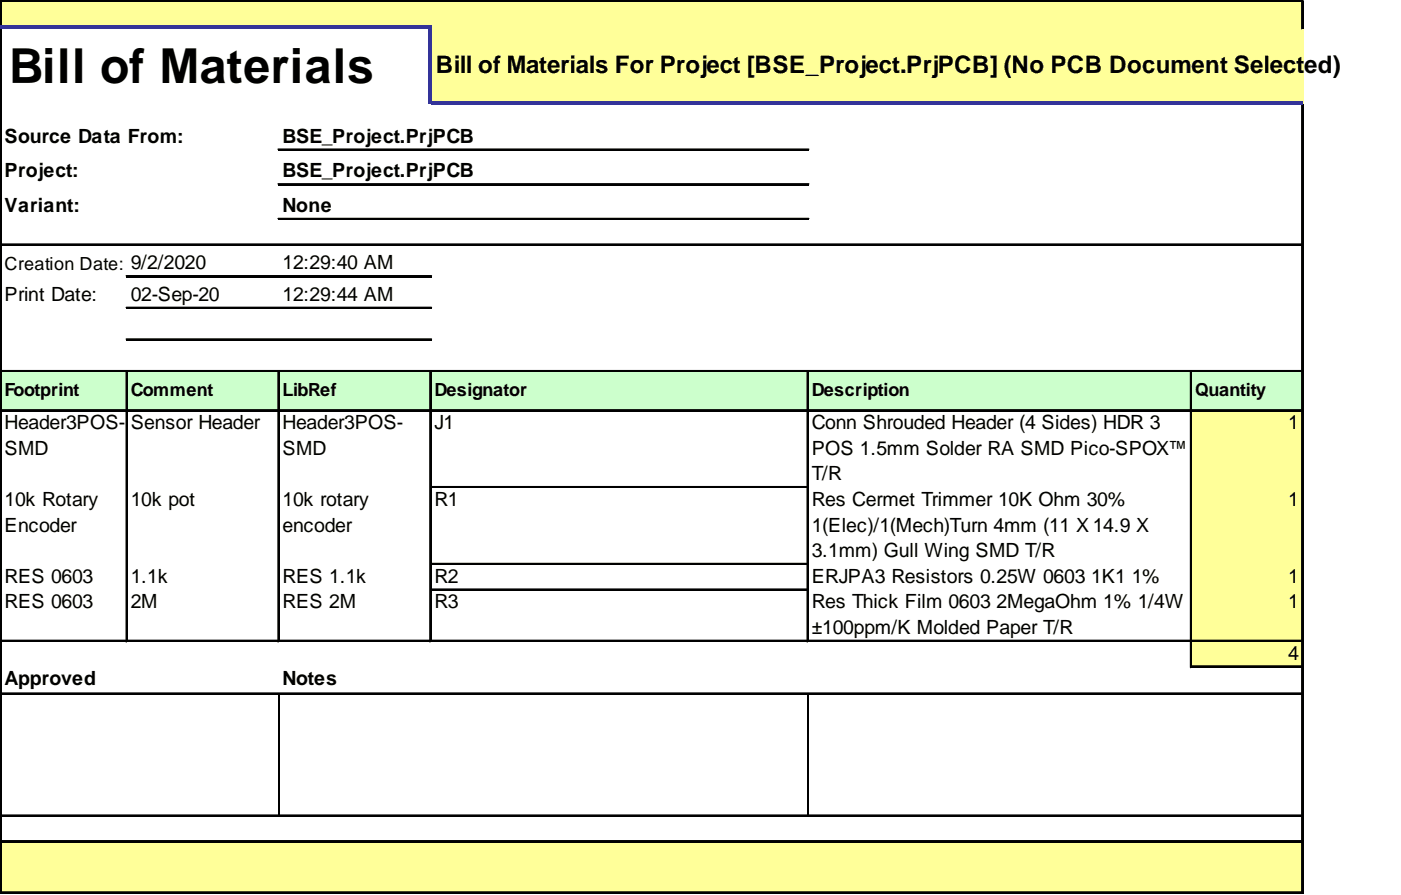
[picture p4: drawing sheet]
<svg xmlns="http://www.w3.org/2000/svg" width="216mm" height="138mm" viewBox="0 0 216 138" stroke-linecap="round" stroke-linejoin="round" font-family="sans-serif">
<defs><g id="words">
<text font-size="7.4" x="1.4" y="12.8">Bill of Materials</text>
<g font-size="3.7">
<text x="67.2" y="11.3">Bill of Materials For Project [BSE_Project.PrjPCB] (No PCB Document Select</text>
<text x="201" y="11.3">ed)</text>
</g>
<g font-size="3">
<text x=".7" y="22">Source Data From:</text>
<text x="43.6" y="22">BSE_Project.PrjPCB</text>
<text x=".7" y="27.4">Project:</text>
<text x="43.6" y="27.4">BSE_Project.PrjPCB</text>
<text x=".7" y="32.7">Variant:</text>
<text x="43.6" y="32.7">None</text>
<text x="43.6" y="41.5">12:29:40 AM</text>
<text x=".7" y="46.4">Print Date:</text>
<text x="20.2" y="46.4">02-Sep-20</text>
<text x="43.6" y="46.4">12:29:44 AM</text>
<text x=".7" y="66.1">Header3POS-</text>
<text x=".7" y="70.1">SMD</text>
<text x="20.2" y="66.1">Sensor Header</text>
<text x="43.6" y="66.1">Header3POS-</text>
<text x="43.6" y="70.1">SMD</text>
<text x="66.9" y="66.1">J1</text>
<text x="125.1" y="66.1">Conn Shrouded Header (4 Sides) HDR 3</text>
<text x="125.1" y="70.1">POS 1.5mm Solder RA SMD Pico-SPOX™</text>
<text x="198.5" y="66.1">1</text>
<text x=".7" y="78">10k Rotary</text>
<text x="20.2" y="78">10k pot</text>
<text x="43.6" y="78">10k rotary</text>
<text x="66.9" y="78">R1</text>
<text x="125.1" y="74">T/R</text>
<text x="125.1" y="78">Res Cermet Trimmer 10K Ohm 30%</text>
<text x="198.5" y="78">1</text>
<text x=".7" y="81.9">Encoder</text>
<text x="43.6" y="81.9">encoder</text>
<text x="125.1" y="81.9">1(Elec)/1(Mech)Turn 4mm (11 X 14.9 X</text>
<text x=".7" y="89.8">RES 0603</text>
<text x="20.2" y="89.8">1.1k</text>
<text x="43.6" y="89.8">RES 1.1k</text>
<text x="66.9" y="89.8">R2</text>
<text x="125.1" y="85.9">3.1mm) Gull Wing SMD T/R</text>
<text x="125.1" y="89.8">ERJPA3 Resistors 0.25W 0603</text>
<text x="168.2" y="89.8">1K1</text>
<text x="174.4" y="89.8">1%</text>
<text x="198.5" y="89.8">1</text>
<text x=".7" y="93.8">RES 0603</text>
<text x="20.2" y="93.8">2M</text>
<text x="43.6" y="93.8">RES 2M</text>
<text x="66.9" y="93.8">R3</text>
<text x="125.1" y="93.8">Res Thick Film 0603</text>
<text x="153.6" y="93.8">2MegaOhm 1% 1/4W</text>
<text x="198.5" y="93.8">1</text>
<text x="125.1" y="97.7">±100ppm/K Molded Paper T/R</text>
<text x="198.5" y="101.7">4</text>
<text x=".7" y="105.6">Approved</text>
<text x="43.6" y="105.6">Notes</text>
</g>
<g font-size="2.8">
<text x=".7" y="41.5">Creation Date: 9/2/2020</text>
<text x=".7" y="61">Footprint</text>
<text x="20.2" y="61">Comment</text>
<text x="43.6" y="61">LibRef</text>
<text x="66.9" y="61">Designator</text>
<text x="125.1" y="61">Description</text>
<text x="184.2" y="61">Quantity</text>
</g>
</g></defs>
<g fill="#ff9">
<path d="M.2 .2h200.6v4.2h-200.6z"/>
<path d="M66.3 4.2h134.5v11.8h-134.5z"/>
</g>
<path d="M.2 57.1h200.6v6.3h-200.6z" fill="#cfc"/>
<g fill="#ff9">
<path d="M183.5 63.2h17.3v12h-17.3z"/>
<path d="M183.5 75h17.3v12.1h-17.3z"/>
<path d="M183.5 86.9h17.3v4.1h-17.3z"/>
<path d="M183.5 90.8h17.3v8.1h-17.3z"/>
<path d="M183.5 98.7h17.3v4.2h-17.3z"/>
<path d="M.2 129.6h200.6v8.1h-200.6z"/>
</g>
<path d="M0 0v4M.1 0v4M200.6 .2v4.2M200.7 .2v4.2" fill="none" stroke="#000" stroke-width=".23"/>
<path d="M66 4.4h.5v11.6h-.5z" fill="#339"/>
<g fill="none" stroke="#000" stroke-width=".23">
<path d="M0 4.4v133.3M.1 4.4v133.3M.2 0h200.6M.2 .1h200.6M200.6 16v121.7M200.7 16v121.7M19.5 57.4v41.5M19.6 57.4v41.5M42.9 57.4v41.5M43 57.4v41.5M66.3 57.4v41.5M66.4 57.4v41.5"/>
<path d="M124.4 57.4v41.5M124.5 57.4v41.5M183.5 57.4v45.5M183.6 57.4v45.5M43 107.1v18.5M124.5 107.1v18.5"/>
</g>
<g fill="#339">
<path d="M0 4h66.5v.4h-66.5z"/>
<path d="M66.5 15.6h134.3v.4h-134.3z"/>
</g>
<g fill="none" stroke="#000" stroke-width=".23">
<path d="M.2 37.6h200.6M.2 37.7h200.6M42.9 23h81.7M42.9 23.1h81.7M42.9 28.3h81.7M42.9 28.5h81.7M42.9 33.7h81.7M42.9 33.8h81.7M.2 57.1h200.6M.2 57.2h200.6M19.5 42.5h47M19.5 42.6h47"/>
<path d="M19.5 47.4h47M19.5 47.5h47M19.5 52.3h47M19.5 52.4h47M.2 63.2h200.6M.2 63.3h200.6M66.5 75h57.9M66.5 75.1h57.9M.2 98.7h200.6M.2 98.8h200.6M66.5 86.9h57.9M66.5 87h57.9"/>
<path d="M66.5 90.8h57.9M66.5 90.9h57.9M.2 106.8h200.6M.2 106.9h200.6M183.7 102.6h17.1M183.7 102.8h17.1M.2 125.6h200.6M.2 125.7h200.6M.2 129.6h200.6M.2 129.7h200.6M.2 137.5h200.6M.2 137.6h200.6"/>
</g>
<use href="#words"/>
</svg>
